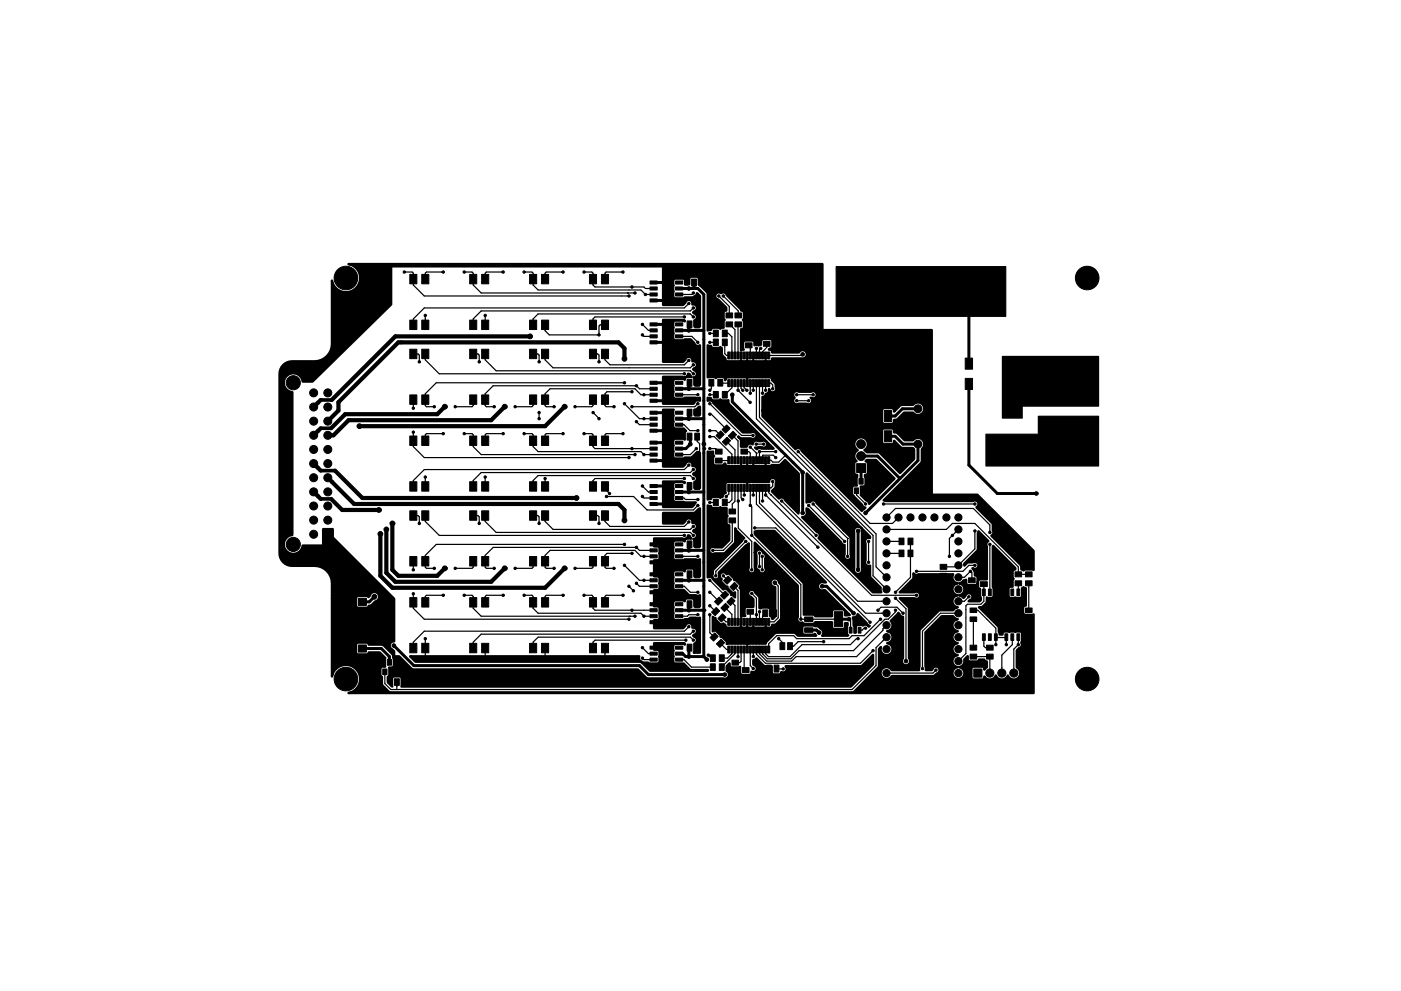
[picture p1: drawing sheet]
<svg xmlns="http://www.w3.org/2000/svg" width="297mm" height="210mm" viewBox="0 0 297 210" stroke-linecap="round" stroke-linejoin="round" font-family="sans-serif">
<g fill="#000" stroke="#000" stroke-width=".21">
<path d="M86.9 74.1h1.5v2h-1.5zM86.9 58.2h1.5v2h-1.5zM86.9 67.9h1.5v2h-1.5zM89.4 74.1h1.5v2h-1.5zM89.4 58.2h1.5v2h-1.5zM89.4 67.9h1.5v2h-1.5zM99.6 74.1h1.5v2h-1.5zM99.6 58.2h1.5v2h-1.5zM99.6 67.9h1.5v2h-1.5zM102.1 74.1h1.5v2h-1.5zM102.1 58.2h1.5v2h-1.5zM102.1 67.9h1.5v2h-1.5z"/>
<path d="M112.3 74.1h1.5v2h-1.5zM112.3 58.2h1.5v2h-1.5zM112.3 67.9h1.5v2h-1.5zM114.8 74.1h1.5v2h-1.5zM114.8 58.2h1.5v2h-1.5zM114.8 67.9h1.5v2h-1.5zM125 74.1h1.5v2h-1.5zM125 58.2h1.5v2h-1.5zM125 67.9h1.5v2h-1.5zM127.5 74.1h1.5v2h-1.5zM127.5 58.2h1.5v2h-1.5zM127.5 67.9h1.5v2h-1.5z"/>
<path d="M137.8 63.4h1.5v.7h-1.5zM137.8 62.2h1.5v.6h-1.5zM137.8 60.9h1.5v.6h-1.5zM137.8 59.6h1.5v.7h-1.5zM137.8 72.3h1.5v.7h-1.5zM137.8 71h1.5v.7h-1.5zM137.8 69.8h1.5v.6h-1.5zM137.8 68.5h1.5v.7h-1.5zM143.2 59.6h1.6v.7h-1.6zM143.2 60.9h1.6v.6h-1.6zM143.2 62.2h1.6v.6h-1.6zM143.2 63.4h1.6v.7h-1.6z"/>
<path d="M143.2 68.5h1.6v.7h-1.6zM143.2 69.8h1.6v.6h-1.6zM143.2 71h1.6v.7h-1.6zM143.2 72.3h1.6v.7h-1.6zM145.7 68.1h1v1.5h-1zM146.6 59.2h1.1v1.5h-1.1zM147.3 68.1h1v1.5h-1zM148.3 59.2h1v1.5h-1zM151.2 71.9h1.1v1.4h-1.1zM151.2 70h1.1v1.4h-1.1zM153.1 71.9h1.1v1.4h-1.1zM153.1 70h1.1v1.4h-1.1z"/>
<path d="M153.9 68.3h1.4v1.1h-1.4zM153.9 66.4h1.4v1.1h-1.4zM154.3 74.7h.5v1.5h-.5zM154.9 74.7h.5v1.5h-.5zM155.6 74.7h.4v1.5h-.4zM155.8 68.3h1.4v1.1h-1.4zM155.8 66.4h1.4v1.1h-1.4zM156.2 74.7h.5v1.5h-.5zM156.9 74.7h.4v1.5h-.4zM157.6 74.7h.4v1.5h-.4zM158.2 74.7h.4v1.5h-.4zM158.9 74.7h.4v1.5h-.4z"/>
<path d="M158 70.8h1.5v1.1h-1.5zM158 72.7h1.5v1.1h-1.5zM159.5 74.7h.4v1.5h-.4zM160.2 74.7h.4v1.5h-.4zM160.8 74.7h.5v1.5h-.5zM161.5 74.7h.4v1.5h-.4zM162.1 74.7h.5v1.5h-.5zM162.7 74.7h.5v1.5h-.5zM161.9 70.5h1.4v1.1h-1.4zM161.9 72.4h1.4v1.1h-1.4zM177.6 56.8h10v10h-10zM190.3 56.8h10v10h-10z"/>
<path d="M203 56.8h10v10h-10zM204.6 76h1.6v2.3h-1.6zM86.9 83.8h1.5v2h-1.5zM86.9 92.5h1.5v2h-1.5zM89.4 83.8h1.5v2h-1.5zM89.4 92.5h1.5v2h-1.5zM99.6 83.8h1.5v2h-1.5zM99.6 92.5h1.5v2h-1.5zM102.1 83.8h1.5v2h-1.5zM102.1 92.5h1.5v2h-1.5zM112.3 83.8h1.5v2h-1.5zM112.3 92.5h1.5v2h-1.5z"/>
<path d="M114.8 83.8h1.5v2h-1.5zM114.8 92.5h1.5v2h-1.5zM125 83.8h1.5v2h-1.5zM125 92.5h1.5v2h-1.5zM127.5 83.8h1.5v2h-1.5zM127.5 92.5h1.5v2h-1.5zM137.8 97.4h1.5v.6h-1.5zM137.8 96.1h1.5v.7h-1.5zM137.8 94.9h1.5v.6h-1.5zM137.8 93.6h1.5v.6h-1.5zM137.8 91h1.5v.7h-1.5zM137.8 89.8h1.5v.6h-1.5z"/>
<path d="M137.8 88.5h1.5v.7h-1.5zM137.8 87.2h1.5v.7h-1.5zM137.8 84.7h1.5v.6h-1.5zM137.8 83.4h1.5v.7h-1.5zM137.8 82.2h1.5v.6h-1.5zM137.8 80.9h1.5v.6h-1.5zM143.2 93.6h1.6v.6h-1.6zM143.2 94.9h1.6v.6h-1.6zM143.2 96.1h1.6v.7h-1.6zM143.2 97.4h1.6v.6h-1.6zM143.2 87.2h1.6v.7h-1.6zM143.2 88.5h1.6v.7h-1.6z"/>
<path d="M143.2 89.8h1.6v.6h-1.6zM143.2 91h1.6v.7h-1.6zM143.2 80.9h1.6v.6h-1.6zM143.2 82.2h1.6v.6h-1.6zM143.2 83.4h1.6v.7h-1.6zM143.2 84.7h1.6v.6h-1.6zM145.7 91.9h1v1.5h-1zM145.7 86.8h1v1.5h-1zM145.7 80.5h1v1.4h-1zM147.3 91.9h1v1.5h-1zM147.3 86.8h1v1.5h-1zM147.3 80.5h1v1.4h-1z"/>
<path d="M150.3 80.5h1v1.4h-1zM151.7 97.2h1.4v1h-1.4zM151.7 95.3h1.4v1h-1.4zM151.8 92.4l1-1 .7 .8-.9 1zM151.2 83.1h1.1v1.4h-1.1zM153.1 91.1l1-.9 .7 .7-1 1zM153.2 93.8l.9-1 .8 .7-1 1zM152.2 80.5h1v1.4h-1zM153.1 83.1h1.1v1.4h-1.1zM154.3 96.9h.5v1.5h-.5zM154.3 80.6h.5v1.4h-.5zM154.4 92.5l1-1 .8 .7-1 1z"/>
<path d="M154.9 96.9h.5v1.5h-.5zM154.9 80.6h.5v1.4h-.5zM155.6 96.9h.4v1.5h-.4zM155.6 80.6h.4v1.4h-.4zM156.2 96.9h.5v1.5h-.5zM156.2 80.6h.5v1.4h-.5zM156.9 96.9h.4v1.5h-.4zM156.9 80.6h.4v1.4h-.4zM157.6 96.9h.4v1.5h-.4zM157.6 80.6h.4v1.4h-.4zM158.2 96.9h.4v1.5h-.4zM158.2 80.6h.4v1.4h-.4z"/>
<path d="M157.1 93.4h1.4v1h-1.4zM157.1 95.3h1.4v1h-1.4zM158.9 96.9h.4v1.5h-.4zM158.9 80.6h.4v1.4h-.4zM159.5 96.9h.4v1.5h-.4zM159.5 80.6h.4v1.4h-.4zM160.2 96.9h.4v1.5h-.4zM160.2 80.6h.4v1.4h-.4zM160.8 96.9h.5v1.5h-.5zM160.8 80.6h.5v1.4h-.5zM161.5 96.9h.4v1.5h-.4zM161.5 80.6h.4v1.4h-.4z"/>
<path d="M162.1 96.9h.5v1.5h-.5zM162.1 80.6h.5v1.4h-.5zM162.7 96.9h.5v1.5h-.5zM162.7 80.6h.5v1.4h-.5zM187.5 87.1h1.6v2.3h-1.6zM187.5 91.4h1.6v2.3h-1.6zM204.6 80.3h1.6v2.3h-1.6zM86.9 118.1h1.5v2h-1.5zM86.9 108.4h1.5v2h-1.5zM86.9 102.2h1.5v2h-1.5zM89.4 118.1h1.5v2h-1.5zM89.4 108.4h1.5v2h-1.5z"/>
<path d="M89.4 102.2h1.5v2h-1.5zM99.6 118.1h1.5v2h-1.5zM99.6 108.4h1.5v2h-1.5zM99.6 102.2h1.5v2h-1.5zM102.1 118.1h1.5v2h-1.5zM102.1 108.4h1.5v2h-1.5zM102.1 102.2h1.5v2h-1.5zM112.3 118.1h1.5v2h-1.5zM112.3 108.4h1.5v2h-1.5zM112.3 102.2h1.5v2h-1.5zM114.8 118.1h1.5v2h-1.5zM114.8 108.4h1.5v2h-1.5z"/>
<path d="M114.8 102.2h1.5v2h-1.5zM125 118.1h1.5v2h-1.5zM125 108.4h1.5v2h-1.5zM125 102.2h1.5v2h-1.5zM127.5 118.1h1.5v2h-1.5zM127.5 108.4h1.5v2h-1.5zM127.5 102.2h1.5v2h-1.5zM137.8 119h1.5v.6h-1.5zM137.8 117.7h1.5v.7h-1.5zM137.8 116.4h1.5v.7h-1.5zM137.8 115.2h1.5v.6h-1.5zM137.8 106.6h1.5v.7h-1.5z"/>
<path d="M137.8 105.3h1.5v.7h-1.5zM137.8 104.1h1.5v.6h-1.5zM137.8 102.8h1.5v.6h-1.5zM143.2 115.2h1.6v.6h-1.6zM143.2 116.4h1.6v.7h-1.6zM143.2 117.7h1.6v.7h-1.6zM143.2 119h1.6v.6h-1.6zM143.2 102.8h1.6v.6h-1.6zM143.2 104.1h1.6v.6h-1.6zM143.2 105.3h1.6v.7h-1.6zM143.2 106.6h1.6v.7h-1.6zM145.7 114.8h1v1.4h-1z"/>
<path d="M145.7 102.4h1v1.5h-1zM147.3 114.8h1v1.4h-1zM147.3 102.4h1v1.5h-1zM151.2 105.9h1.1v1.4h-1.1zM153.1 105.9h1.1v1.4h-1.1zM154.3 102.8h.5v1.5h-.5zM154.6 109.9h1.4v1h-1.4zM154.6 108h1.4v1h-1.4zM154.9 102.8h.5v1.5h-.5zM155.6 102.8h.4v1.5h-.4zM156.2 102.8h.5v1.5h-.5zM156.9 102.8h.4v1.5h-.4z"/>
<path d="M157.6 102.8h.4v1.5h-.4zM158.2 102.8h.4v1.5h-.4zM158.9 102.8h.4v1.5h-.4zM159.5 102.8h.4v1.5h-.4zM160.2 102.8h.4v1.5h-.4zM160.8 102.8h.5v1.5h-.5zM161.5 102.8h.4v1.5h-.4zM162.1 102.8h.5v1.5h-.5zM162.7 102.8h.5v1.5h-.5zM181.2 103.5h.9v1.2h-.9zM182.1 101.5h.9v1.2h-.9zM183.1 103.5h.9v1.2h-.9z"/>
<path d="M181.6 98.4h1.9v1.8h-1.9zM190.6 116.7h1.1v1.4h-1.1zM190.6 114.2h1.1v1.4h-1.1zM192.5 116.7h1.1v1.4h-1.1zM192.5 114.2h1.1v1.4h-1.1zM199.3 119.7h1.4v1.1h-1.4zM76 136.8h1.7v1.5h-1.7zM76 126.9h1.7v1.5h-1.7zM86.9 126.8h1.5v2h-1.5zM86.9 136.5h1.5v2h-1.5zM89.4 126.8h1.5v2h-1.5zM89.4 136.5h1.5v2h-1.5z"/>
<path d="M99.6 126.8h1.5v2h-1.5zM99.6 136.5h1.5v2h-1.5zM102.1 126.8h1.5v2h-1.5zM102.1 136.5h1.5v2h-1.5zM112.3 126.8h1.5v2h-1.5zM112.3 136.5h1.5v2h-1.5zM114.8 126.8h1.5v2h-1.5zM114.8 136.5h1.5v2h-1.5zM125 126.8h1.5v2h-1.5zM125 136.5h1.5v2h-1.5zM127.5 126.8h1.5v2h-1.5zM127.5 136.5h1.5v2h-1.5z"/>
<path d="M137.8 131.7h1.5v.6h-1.5zM137.8 130.4h1.5v.7h-1.5zM137.8 129.1h1.5v.7h-1.5zM137.8 127.9h1.5v.6h-1.5zM137.8 138.4h1.5v.6h-1.5zM137.8 137.1h1.5v.6h-1.5zM137.8 125.3h1.5v.7h-1.5zM137.8 124.1h1.5v.6h-1.5zM137.8 122.8h1.5v.6h-1.5zM137.8 121.5h1.5v.7h-1.5zM143.2 127.9h1.6v.6h-1.6zM143.2 129.1h1.6v.7h-1.6z"/>
<path d="M143.2 130.4h1.6v.7h-1.6zM143.2 131.7h1.6v.6h-1.6zM143.2 137.1h1.6v.6h-1.6zM143.2 138.4h1.6v.6h-1.6zM143.2 121.5h1.6v.7h-1.6zM143.2 122.8h1.6v.6h-1.6zM143.2 124.1h1.6v.6h-1.6zM143.2 125.3h1.6v.7h-1.6zM145.7 136.7h1v1.4h-1zM145.7 127.5h1v1.4h-1zM145.7 121.1h1v1.5h-1zM147.3 136.7h1v1.4h-1z"/>
<path d="M147.3 127.5h1v1.4h-1zM147.3 121.1h1v1.5h-1zM150.9 129.9l1-1 .7 .7-1 1zM151.5 127.7l1-1 .7 .7-1 1zM150.6 138.9h1.1v1.4h-1.1zM152.2 131.2l1-1 .7 .8-1 1zM150.5 135.3l1-1 .8 .7-1 1zM152.8 126.4l1-1 .7 .7-1 1zM152.8 129l1-1 .8 .7-1 1zM153.4 123.2l1-1 .7 .8-1 1zM152.5 138.9h1.1v1.4h-1.1zM151.9 136.6l1-1 .7 .8-1 1z"/>
<path d="M154.1 127.7l1-1 .7 .8-.9 1zM154.3 137.1h.5v1.4h-.5zM154.3 131.2h.5v1.5h-.5zM155.7 123.6l.8 .7-1 1-.8-.7zM154.9 137.1h.5v1.4h-.5zM154.9 131.2h.5v1.5h-.5zM155.6 137.1h.4v1.4h-.4zM155.6 131.2h.4v1.5h-.4zM156.2 137.1h.5v1.4h-.5zM156.2 131.2h.5v1.5h-.5zM156.9 137.1h.4v1.4h-.4zM156.9 131.2h.4v1.5h-.4z"/>
<path d="M157.6 137.1h.4v1.4h-.4zM157.6 131.2h.4v1.5h-.4zM158.2 137.1h.4v1.4h-.4zM158.2 131.2h.4v1.5h-.4zM158.9 137.1h.4v1.4h-.4zM158.9 131.2h.4v1.5h-.4zM159.5 137.1h.4v1.4h-.4zM159.5 131.2h.4v1.5h-.4zM158.4 127.4h1.4v1h-1.4zM158.4 129.3h1.4v1h-1.4zM160.2 137.1h.4v1.4h-.4zM160.2 131.2h.4v1.5h-.4z"/>
<path d="M160.8 137.1h.5v1.4h-.5zM160.8 131.2h.5v1.5h-.5zM161.5 137.1h.4v1.4h-.4zM161.5 131.2h.4v1.5h-.4zM161.7 129.4h1.1v1.4h-1.1zM162.1 137.1h.5v1.4h-.5zM162.1 131.2h.5v1.5h-.5zM162.7 137.1h.5v1.4h-.5zM162.7 131.2h.5v1.5h-.5zM163.6 129.4h1.1v1.4h-1.1zM165.4 136.4h1v1.4h-1zM167 136.4h1v1.4h-1z"/>
<path d="M170.6 133.2h1.7v1h-1.7zM170.6 130.9h1.7v1h-1.7zM170.6 128.6h1.7v1h-1.7zM176.9 129.8h1.7v3.2h-1.7zM180 133.1h.6v1.2h-.6zM181 131h.6v1.2h-.6zM181.9 133.1h.6v1.2h-.6zM199.3 121.6h1.4v1.1h-1.4zM205.4 124.5h1.4v1h-1.4zM205.4 122.6h1.4v1h-1.4zM205.7 138.8h1.4v1h-1.4zM205.7 136.9h1.4v1h-1.4z"/>
<path d="M205.7 130.9h1.4v.9h-1.4zM205.7 129h1.4v.9h-1.4zM208.3 125h.6v1.4h-.6zM208.3 134.5h.6v1.4h-.6zM209.2 138.8h1.4v1h-1.4zM209.2 136.9h1.4v1h-1.4zM207.9 121.8h1.4v1h-1.4zM207.9 123.4h1.4v1h-1.4zM209.6 125h.6v1.4h-.6zM209.6 134.5h.6v1.4h-.6zM210.8 125h.6v1.4h-.6zM210.8 134.5h.6v1.4h-.6z"/>
<path d="M213.1 134.5h.6v1.4h-.6zM213.1 125h.6v1.4h-.6zM214.3 134.5h.6v1.4h-.6zM214.3 125h.6v1.4h-.6zM215.2 123.2h1.4v1.1h-1.4zM215.2 121.3h1.4v1.1h-1.4zM215.6 134.5h.6v1.4h-.6zM215.6 125h.6v1.4h-.6zM217.4 121.3h1.4v1.1h-1.4zM217.4 123.2h1.4v1.1h-1.4zM217.4 129h1.4v.9h-1.4zM217.4 130.9h1.4v.9h-1.4z"/>
<path d="M81.1 141.9h.9v1.2h-.9zM82.1 139.9h.9v1.2h-.9zM83.1 141.9h.9v1.2h-.9zM83.6 144h1.1v1.4h-1.1zM85.5 144h1.1v1.4h-1.1zM137.8 140.9h1.5v.6h-1.5zM137.8 139.6h1.5v.7h-1.5zM143.2 139.6h1.6v.7h-1.6zM143.2 140.9h1.6v.6h-1.6zM150.6 140.8h1.1v1.4h-1.1zM152.5 140.8h1.1v1.4h-1.1zM155.2 142h1.4v1h-1.4z"/>
<path d="M155.2 140.1h1.4v1h-1.4zM157.4 143.5h1.4v1.1h-1.4zM157.4 141.6h1.4v1.1h-1.4zM162.5 141.1h1v1.5h-1zM164.1 141.1h1.1v1.5h-1.1zM206.5 141.9h1.7v1.8h-1.7z"/>
<circle cx="73.3" cy="59" r="2.5"/>
<circle cx="85.7" cy="57.7" r=".25"/>
<circle cx="94" cy="57.7" r=".25"/>
<circle cx="98.4" cy="57.7" r=".25"/>
<circle cx="106.7" cy="57.7" r=".25"/>
<circle cx="111.1" cy="57.7" r=".25"/>
<circle cx="119.4" cy="57.7" r=".25"/>
<circle cx="123.8" cy="57.7" r=".25"/>
<circle cx="132.1" cy="57.7" r=".25"/>
<circle cx="141.3" cy="59.9" r=".25"/>
<circle cx="178.1" cy="57.4" r=".25"/>
<circle cx="178.1" cy="59.6" r=".25"/>
<circle cx="180.3" cy="57.4" r=".25"/>
<circle cx="180.3" cy="59.6" r=".25"/>
<circle cx="182.6" cy="59.6" r=".25"/>
<circle cx="182.6" cy="57.4" r=".25"/>
<circle cx="184.8" cy="57.4" r=".25"/>
<circle cx="184.8" cy="59.6" r=".25"/>
<circle cx="187" cy="57.4" r=".25"/>
<circle cx="187" cy="59.6" r=".25"/>
<circle cx="190.8" cy="59.6" r=".25"/>
<circle cx="190.8" cy="57.4" r=".25"/>
<circle cx="193" cy="59.6" r=".25"/>
<circle cx="193" cy="57.4" r=".25"/>
<circle cx="195.3" cy="59.6" r=".25"/>
<circle cx="195.3" cy="57.4" r=".25"/>
<circle cx="197.5" cy="59.6" r=".25"/>
<circle cx="197.5" cy="57.4" r=".25"/>
<circle cx="199.7" cy="57.4" r=".25"/>
<circle cx="199.7" cy="59.6" r=".25"/>
<circle cx="203.5" cy="57.4" r=".25"/>
<circle cx="203.5" cy="59.6" r=".25"/>
<circle cx="205.7" cy="59.6" r=".25"/>
<circle cx="205.7" cy="57.4" r=".25"/>
<circle cx="208" cy="57.4" r=".25"/>
<circle cx="208" cy="59.6" r=".25"/>
<circle cx="210.2" cy="57.4" r=".25"/>
<circle cx="210.2" cy="59.6" r=".25"/>
<circle cx="212.4" cy="59.6" r=".25"/>
<circle cx="212.4" cy="57.4" r=".25"/>
<circle cx="230.5" cy="59" r="2.5"/>
<circle cx="88.9" cy="76.8" r=".25"/>
<circle cx="90.2" cy="66.9" r=".25"/>
<circle cx="101.6" cy="76.8" r=".25"/>
<circle cx="102.9" cy="66.9" r=".25"/>
<circle cx="112.4" cy="71.4" r=".51"/>
<circle cx="114.3" cy="76.8" r=".25"/>
<circle cx="127" cy="76.8" r=".25"/>
<circle cx="127" cy="71.1" r=".25"/>
<circle cx="132.4" cy="76.1" r=".51"/>
<circle cx="133.3" cy="62.8" r=".25"/>
<circle cx="134" cy="60.9" r=".25"/>
<circle cx="134.6" cy="62.2" r=".25"/>
<circle cx="136.2" cy="68.8" r=".25"/>
<circle cx="136.2" cy="71.1" r=".25"/>
<circle cx="136.8" cy="62.5" r=".25"/>
<circle cx="141.3" cy="68.8" r=".25"/>
<circle cx="141.3" cy="72.6" r=".25"/>
<circle cx="141.3" cy="63.7" r=".25"/>
<circle cx="145.1" cy="67.2" r=".25"/>
<circle cx="145.1" cy="79.3" r=".25"/>
<circle cx="146" cy="64.4" r=".25"/>
<circle cx="146" cy="76.4" r=".25"/>
<circle cx="146.1" cy="70.1" r=".38"/>
<circle cx="146.1" cy="61.2" r=".38"/>
<circle cx="147" cy="77.4" r=".25"/>
<circle cx="147" cy="65.3" r=".25"/>
<circle cx="147" cy="62.2" r=".25"/>
<circle cx="147" cy="67.2" r=".25"/>
<circle cx="147" cy="79.3" r=".25"/>
<circle cx="148" cy="72.6" r=".25"/>
<circle cx="148" cy="73.9" r=".38"/>
<circle cx="150.5" cy="70.7" r=".25"/>
<circle cx="150.5" cy="72.6" r=".25"/>
<circle cx="150.5" cy="73.9" r=".38"/>
<circle cx="152.4" cy="62.8" r=".25"/>
<circle cx="153.4" cy="62.8" r=".25"/>
<circle cx="156.2" cy="78.4" r=".25"/>
<circle cx="160.4" cy="73.9" r=".25"/>
<circle cx="161.3" cy="73.9" r=".25"/>
<circle cx="170.2" cy="75.2" r=".38"/>
<circle cx="178.1" cy="66.3" r=".25"/>
<circle cx="178.1" cy="64.1" r=".25"/>
<circle cx="178.1" cy="61.8" r=".25"/>
<circle cx="180.3" cy="66.3" r=".25"/>
<circle cx="180.3" cy="64.1" r=".25"/>
<circle cx="180.3" cy="61.8" r=".25"/>
<circle cx="182.6" cy="64.1" r=".25"/>
<circle cx="182.6" cy="61.8" r=".25"/>
<circle cx="182.6" cy="66.3" r=".25"/>
<circle cx="184.8" cy="66.3" r=".25"/>
<circle cx="184.8" cy="64.1" r=".25"/>
<circle cx="184.8" cy="61.8" r=".25"/>
<circle cx="187" cy="66.3" r=".25"/>
<circle cx="187" cy="64.1" r=".25"/>
<circle cx="187" cy="61.8" r=".25"/>
<circle cx="190.8" cy="66.3" r=".25"/>
<circle cx="190.8" cy="64.1" r=".25"/>
<circle cx="190.8" cy="61.8" r=".25"/>
<circle cx="193" cy="64.1" r=".25"/>
<circle cx="193" cy="61.8" r=".25"/>
<circle cx="193" cy="66.3" r=".25"/>
<circle cx="195.3" cy="66.3" r=".25"/>
<circle cx="195.3" cy="64.1" r=".25"/>
<circle cx="195.3" cy="61.8" r=".25"/>
<circle cx="197.5" cy="66.3" r=".25"/>
<circle cx="197.5" cy="64.1" r=".25"/>
<circle cx="197.5" cy="61.8" r=".25"/>
<circle cx="199.7" cy="66.3" r=".25"/>
<circle cx="199.7" cy="61.8" r=".25"/>
<circle cx="199.7" cy="64.1" r=".25"/>
<circle cx="203.5" cy="66.3" r=".25"/>
<circle cx="203.5" cy="64.1" r=".25"/>
<circle cx="203.5" cy="61.8" r=".25"/>
<circle cx="205.7" cy="64.1" r=".25"/>
<circle cx="205.7" cy="66.3" r=".25"/>
<circle cx="205.7" cy="61.8" r=".25"/>
<circle cx="208" cy="66.3" r=".25"/>
<circle cx="208" cy="64.1" r=".25"/>
<circle cx="208" cy="61.8" r=".25"/>
<circle cx="210.2" cy="66.3" r=".25"/>
<circle cx="210.2" cy="64.1" r=".25"/>
<circle cx="210.2" cy="61.8" r=".25"/>
<circle cx="212.4" cy="64.1" r=".25"/>
<circle cx="212.4" cy="66.3" r=".25"/>
<circle cx="212.4" cy="61.8" r=".25"/>
<circle cx="223.2" cy="76.4" r=".25"/>
<circle cx="223.2" cy="78.7" r=".25"/>
<circle cx="225.4" cy="78.7" r=".25"/>
<circle cx="225.4" cy="76.4" r=".25"/>
<circle cx="227.6" cy="76.4" r=".25"/>
<circle cx="227.6" cy="78.7" r=".25"/>
<circle cx="229.9" cy="78.7" r=".25"/>
<circle cx="229.9" cy="76.4" r=".25"/>
<circle cx="232.1" cy="76.4" r=".25"/>
<circle cx="232.1" cy="78.7" r=".25"/>
<circle cx="62.2" cy="81.2" r="1.5"/>
<circle cx="66.5" cy="95.4" r=".85"/>
<circle cx="66.5" cy="98.4" r=".85"/>
<circle cx="66.5" cy="92.4" r=".85"/>
<circle cx="66.5" cy="89.4" r=".85"/>
<circle cx="66.5" cy="83.4" r=".85"/>
<circle cx="66.5" cy="86.4" r=".85"/>
<circle cx="69.5" cy="95.4" r=".85"/>
<circle cx="69.5" cy="98.4" r=".85"/>
<circle cx="69.5" cy="92.4" r=".85"/>
<circle cx="69.5" cy="89.4" r=".85"/>
<circle cx="69.5" cy="83.4" r=".85"/>
<circle cx="69.5" cy="86.4" r=".85"/>
<circle cx="76.2" cy="90.4" r=".51"/>
<circle cx="87.6" cy="91.7" r=".25"/>
<circle cx="87.6" cy="86.6" r=".25"/>
<circle cx="92.1" cy="86.3" r=".25"/>
<circle cx="94" cy="92" r=".25"/>
<circle cx="94.3" cy="86.3" r=".51"/>
<circle cx="96.5" cy="86.3" r=".25"/>
<circle cx="98.4" cy="92" r=".25"/>
<circle cx="104.8" cy="86.3" r=".25"/>
<circle cx="106.7" cy="92" r=".25"/>
<circle cx="107" cy="86.3" r=".51"/>
<circle cx="109.2" cy="86.3" r=".25"/>
<circle cx="111.1" cy="92" r=".25"/>
<circle cx="114.3" cy="87.5" r=".25"/>
<circle cx="114.3" cy="88.8" r=".25"/>
<circle cx="117.5" cy="86.3" r=".25"/>
<circle cx="119.4" cy="92" r=".25"/>
<circle cx="119.7" cy="86.3" r=".51"/>
<circle cx="121.9" cy="86.3" r=".25"/>
<circle cx="123.8" cy="92" r=".25"/>
<circle cx="125.8" cy="87.5" r=".25"/>
<circle cx="127" cy="88.8" r=".25"/>
<circle cx="130.2" cy="86.3" r=".25"/>
<circle cx="132.1" cy="92" r=".25"/>
<circle cx="132.4" cy="81.2" r=".25"/>
<circle cx="132.4" cy="85.7" r=".25"/>
<circle cx="133.3" cy="97.1" r=".25"/>
<circle cx="134" cy="95.2" r=".25"/>
<circle cx="134" cy="86.3" r=".25"/>
<circle cx="134" cy="83.1" r=".25"/>
<circle cx="134.6" cy="96.5" r=".25"/>
<circle cx="134.9" cy="81.8" r=".25"/>
<circle cx="134.9" cy="89.5" r=".25"/>
<circle cx="136.5" cy="83.8" r=".25"/>
<circle cx="136.5" cy="88.8" r=".25"/>
<circle cx="136.5" cy="96.5" r=".25"/>
<circle cx="141.3" cy="85" r=".25"/>
<circle cx="141.3" cy="93.9" r=".25"/>
<circle cx="141.3" cy="87.6" r=".25"/>
<circle cx="141.3" cy="91.4" r=".25"/>
<circle cx="141.3" cy="97.7" r=".25"/>
<circle cx="141.3" cy="81.2" r=".25"/>
<circle cx="146" cy="98.7" r=".25"/>
<circle cx="146.1" cy="88.8" r=".38"/>
<circle cx="146.1" cy="82.5" r=".38"/>
<circle cx="146.4" cy="94.2" r=".38"/>
<circle cx="147" cy="99.6" r=".25"/>
<circle cx="147.6" cy="95.2" r=".25"/>
<circle cx="148" cy="83.8" r=".25"/>
<circle cx="148" cy="85.7" r=".25"/>
<circle cx="148" cy="91.4" r=".25"/>
<circle cx="148" cy="96.1" r=".38"/>
<circle cx="148" cy="84.7" r=".38"/>
<circle cx="148.3" cy="86.6" r=".25"/>
<circle cx="149.2" cy="94.2" r=".38"/>
<circle cx="150.5" cy="85.7" r=".25"/>
<circle cx="150.5" cy="82.8" r=".25"/>
<circle cx="150.5" cy="91.4" r=".25"/>
<circle cx="150.5" cy="83.8" r=".25"/>
<circle cx="150.5" cy="87.9" r=".25"/>
<circle cx="150.5" cy="92.6" r=".25"/>
<circle cx="150.5" cy="95.2" r=".25"/>
<circle cx="150.5" cy="96.1" r=".38"/>
<circle cx="150.5" cy="84.7" r=".38"/>
<circle cx="155.3" cy="83.8" r=".38"/>
<circle cx="156.5" cy="82.8" r=".25"/>
<circle cx="157.5" cy="82.8" r=".25"/>
<circle cx="158.3" cy="82.8" r=".25"/>
<circle cx="159" cy="85.4" r=".25"/>
<circle cx="159.1" cy="94.9" r=".25"/>
<circle cx="159.1" cy="83.4" r=".25"/>
<circle cx="159.6" cy="92.4" r=".25"/>
<circle cx="159.7" cy="82.8" r=".25"/>
<circle cx="160.3" cy="94.2" r=".25"/>
<circle cx="161" cy="95.8" r=".25"/>
<circle cx="161.7" cy="83.4" r=".25"/>
<circle cx="161.9" cy="94.2" r=".25"/>
<circle cx="162.3" cy="82.8" r=".25"/>
<circle cx="163.8" cy="82.5" r=".25"/>
<circle cx="164.5" cy="95.8" r=".25"/>
<circle cx="164.5" cy="97.1" r=".25"/>
<circle cx="168.6" cy="93.3" r=".25"/>
<circle cx="168.9" cy="94.5" r=".25"/>
<circle cx="168.9" cy="83.8" r=".25"/>
<circle cx="168.9" cy="85" r=".25"/>
<circle cx="169.2" cy="95.8" r=".25"/>
<circle cx="171.4" cy="85" r=".25"/>
<circle cx="172.4" cy="83.8" r=".25"/>
<circle cx="173.4" cy="94.5" r=".25"/>
<circle cx="173.4" cy="93.3" r=".25"/>
<circle cx="182.6" cy="94.2" r=".94"/>
<circle cx="182.6" cy="96.8" r=".94"/>
<circle cx="194.6" cy="94.2" r=".82"/>
<circle cx="194.6" cy="86.7" r=".82"/>
<circle cx="211.1" cy="94.2" r="1.05"/>
<circle cx="214.6" cy="86.7" r="1.05"/>
<circle cx="223.2" cy="93.6" r=".25"/>
<circle cx="223.2" cy="91.4" r=".25"/>
<circle cx="223.2" cy="95.8" r=".25"/>
<circle cx="223.2" cy="89.1" r=".25"/>
<circle cx="223.2" cy="98" r=".25"/>
<circle cx="223.2" cy="83.1" r=".25"/>
<circle cx="223.2" cy="85.3" r=".25"/>
<circle cx="223.2" cy="80.9" r=".25"/>
<circle cx="225.4" cy="83.1" r=".25"/>
<circle cx="225.4" cy="85.3" r=".25"/>
<circle cx="225.4" cy="95.8" r=".25"/>
<circle cx="225.4" cy="93.6" r=".25"/>
<circle cx="225.4" cy="89.1" r=".25"/>
<circle cx="225.4" cy="98" r=".25"/>
<circle cx="225.4" cy="80.9" r=".25"/>
<circle cx="225.4" cy="91.4" r=".25"/>
<circle cx="227.6" cy="98" r=".25"/>
<circle cx="227.6" cy="89.1" r=".25"/>
<circle cx="227.6" cy="91.4" r=".25"/>
<circle cx="227.6" cy="80.9" r=".25"/>
<circle cx="227.6" cy="85.3" r=".25"/>
<circle cx="227.6" cy="93.6" r=".25"/>
<circle cx="227.6" cy="95.8" r=".25"/>
<circle cx="227.6" cy="83.1" r=".25"/>
<circle cx="229.9" cy="80.9" r=".25"/>
<circle cx="229.9" cy="89.1" r=".25"/>
<circle cx="229.9" cy="91.4" r=".25"/>
<circle cx="229.9" cy="93.6" r=".25"/>
<circle cx="229.9" cy="98" r=".25"/>
<circle cx="229.9" cy="95.8" r=".25"/>
<circle cx="229.9" cy="83.1" r=".25"/>
<circle cx="229.9" cy="85.3" r=".25"/>
<circle cx="232.1" cy="91.4" r=".25"/>
<circle cx="232.1" cy="80.9" r=".25"/>
<circle cx="232.1" cy="89.1" r=".25"/>
<circle cx="232.1" cy="95.8" r=".25"/>
<circle cx="232.1" cy="85.3" r=".25"/>
<circle cx="232.1" cy="98" r=".25"/>
<circle cx="232.1" cy="93.6" r=".25"/>
<circle cx="232.1" cy="83.1" r=".25"/>
<circle cx="62.2" cy="115.5" r="1.5"/>
<circle cx="66.5" cy="101.4" r=".85"/>
<circle cx="66.5" cy="104.4" r=".85"/>
<circle cx="66.5" cy="110.4" r=".85"/>
<circle cx="66.5" cy="107.4" r=".85"/>
<circle cx="66.5" cy="113.4" r=".85"/>
<circle cx="69.5" cy="101.4" r=".85"/>
<circle cx="69.5" cy="104.4" r=".85"/>
<circle cx="69.5" cy="110.4" r=".85"/>
<circle cx="69.5" cy="113.4" r=".85"/>
<circle cx="69.5" cy="107.4" r=".85"/>
<circle cx="80.3" cy="108.2" r=".51"/>
<circle cx="80.6" cy="113.3" r=".51"/>
<circle cx="81.9" cy="112.3" r=".51"/>
<circle cx="83.2" cy="111.1" r=".51"/>
<circle cx="88.9" cy="111.1" r=".25"/>
<circle cx="90.2" cy="101.2" r=".25"/>
<circle cx="101.6" cy="111.1" r=".25"/>
<circle cx="102.9" cy="101.2" r=".25"/>
<circle cx="114.3" cy="111.1" r=".25"/>
<circle cx="115.6" cy="101.5" r=".25"/>
<circle cx="122.2" cy="105.7" r=".51"/>
<circle cx="127" cy="111.1" r=".25"/>
<circle cx="128.6" cy="105.3" r=".25"/>
<circle cx="129.2" cy="104.7" r=".25"/>
<circle cx="132.4" cy="115.5" r=".25"/>
<circle cx="132.4" cy="119.9" r=".25"/>
<circle cx="132.4" cy="110.4" r=".51"/>
<circle cx="134" cy="117.4" r=".25"/>
<circle cx="134.9" cy="116.1" r=".25"/>
<circle cx="136.2" cy="105.3" r=".25"/>
<circle cx="136.2" cy="103.1" r=".25"/>
<circle cx="136.5" cy="118" r=".25"/>
<circle cx="141.3" cy="115.5" r=".25"/>
<circle cx="141.3" cy="119.3" r=".25"/>
<circle cx="141.3" cy="103.1" r=".25"/>
<circle cx="141.3" cy="106.9" r=".25"/>
<circle cx="145.1" cy="101.5" r=".25"/>
<circle cx="145.1" cy="113.6" r=".25"/>
<circle cx="146" cy="110.7" r=".25"/>
<circle cx="146.1" cy="116.8" r=".38"/>
<circle cx="146.1" cy="109.2" r=".38"/>
<circle cx="146.1" cy="104.4" r=".38"/>
<circle cx="147" cy="113.6" r=".25"/>
<circle cx="147" cy="101.5" r=".25"/>
<circle cx="147" cy="111.7" r=".25"/>
<circle cx="148" cy="107.2" r=".25"/>
<circle cx="148" cy="106" r=".25"/>
<circle cx="148" cy="118" r=".25"/>
<circle cx="148" cy="119.6" r=".38"/>
<circle cx="150.5" cy="106.6" r=".25"/>
<circle cx="150.8" cy="108.2" r=".38"/>
<circle cx="151.1" cy="116.8" r=".25"/>
<circle cx="152.7" cy="103.4" r=".38"/>
<circle cx="154" cy="105.3" r=".25"/>
<circle cx="156.5" cy="106.3" r=".25"/>
<circle cx="157.5" cy="106" r=".25"/>
<circle cx="157.8" cy="105" r=".25"/>
<circle cx="158.1" cy="114.9" r=".25"/>
<circle cx="159.1" cy="107.2" r=".25"/>
<circle cx="159.4" cy="100.6" r=".25"/>
<circle cx="159.4" cy="113.6" r=".25"/>
<circle cx="159.7" cy="105" r=".25"/>
<circle cx="160" cy="112" r=".25"/>
<circle cx="161" cy="117.4" r=".25"/>
<circle cx="161.6" cy="118" r=".25"/>
<circle cx="161.7" cy="106.3" r=".25"/>
<circle cx="162.3" cy="105" r=".25"/>
<circle cx="163.8" cy="102.2" r=".25"/>
<circle cx="165.7" cy="106.3" r=".25"/>
<circle cx="166.1" cy="104.4" r=".25"/>
<circle cx="168.3" cy="106.6" r=".25"/>
<circle cx="168.6" cy="102.2" r=".25"/>
<circle cx="170.2" cy="108.8" r=".38"/>
<circle cx="170.2" cy="100.3" r=".38"/>
<circle cx="171.4" cy="107.2" r=".25"/>
<circle cx="172.4" cy="106.9" r=".25"/>
<circle cx="173" cy="110.1" r=".25"/>
<circle cx="173" cy="113.6" r=".25"/>
<circle cx="173.4" cy="116.1" r=".25"/>
<circle cx="176.5" cy="109.2" r=".38"/>
<circle cx="176.5" cy="106.6" r=".38"/>
<circle cx="179.1" cy="114.9" r=".25"/>
<circle cx="179.4" cy="103.1" r=".38"/>
<circle cx="179.7" cy="118" r=".25"/>
<circle cx="181.9" cy="112.6" r=".38"/>
<circle cx="183.5" cy="106.9" r=".25"/>
<circle cx="183.5" cy="108.8" r=".38"/>
<circle cx="184.1" cy="114.9" r=".25"/>
<circle cx="184.1" cy="119.3" r=".25"/>
<circle cx="187.3" cy="106.9" r=".25"/>
<circle cx="187.3" cy="101.5" r=".38"/>
<circle cx="188" cy="114.9" r=".76"/>
<circle cx="188" cy="112.3" r=".76"/>
<circle cx="188" cy="109.8" r=".76"/>
<circle cx="188" cy="117.4" r=".76"/>
<circle cx="188" cy="119.9" r=".76"/>
<circle cx="190.5" cy="109.8" r=".76"/>
<circle cx="193" cy="109.8" r=".76"/>
<circle cx="195.6" cy="109.8" r=".76"/>
<circle cx="198.1" cy="109.8" r=".76"/>
<circle cx="200.7" cy="109.8" r=".76"/>
<circle cx="201.3" cy="118" r=".25"/>
<circle cx="201.9" cy="113.6" r=".25"/>
<circle cx="203.2" cy="109.8" r=".76"/>
<circle cx="203.2" cy="117.4" r=".76"/>
<circle cx="203.2" cy="119.9" r=".76"/>
<circle cx="203.2" cy="112.3" r=".76"/>
<circle cx="203.2" cy="114.9" r=".76"/>
<circle cx="206.7" cy="106.9" r=".25"/>
<circle cx="206.7" cy="119.9" r=".25"/>
<circle cx="206.7" cy="112.6" r=".25"/>
<circle cx="208" cy="114.2" r=".25"/>
<circle cx="208" cy="117.4" r=".25"/>
<circle cx="209.9" cy="113" r=".25"/>
<circle cx="209.9" cy="115.5" r=".25"/>
<circle cx="212.7" cy="111.1" r=".25"/>
<circle cx="215.9" cy="114.2" r=".25"/>
<circle cx="219.7" cy="104.7" r=".38"/>
<circle cx="79.4" cy="126.6" r=".51"/>
<circle cx="83.5" cy="137" r=".38"/>
<circle cx="87.6" cy="120.9" r=".25"/>
<circle cx="87.6" cy="126" r=".25"/>
<circle cx="90.2" cy="135.5" r=".25"/>
<circle cx="92.1" cy="120.6" r=".25"/>
<circle cx="94" cy="126.3" r=".25"/>
<circle cx="94.3" cy="120.6" r=".51"/>
<circle cx="96.5" cy="120.6" r=".25"/>
<circle cx="98.4" cy="126.3" r=".25"/>
<circle cx="104.8" cy="120.6" r=".25"/>
<circle cx="106.7" cy="126.3" r=".25"/>
<circle cx="107" cy="120.6" r=".51"/>
<circle cx="109.2" cy="120.6" r=".25"/>
<circle cx="111.1" cy="126.3" r=".25"/>
<circle cx="117.5" cy="120.6" r=".25"/>
<circle cx="119.4" cy="126.3" r=".25"/>
<circle cx="119.7" cy="120.6" r=".51"/>
<circle cx="121.9" cy="120.6" r=".25"/>
<circle cx="123.8" cy="126.3" r=".25"/>
<circle cx="130.2" cy="120.6" r=".25"/>
<circle cx="132.1" cy="126.3" r=".25"/>
<circle cx="133.3" cy="124.4" r=".25"/>
<circle cx="133.3" cy="131.4" r=".25"/>
<circle cx="134" cy="129.5" r=".25"/>
<circle cx="134.3" cy="125.3" r=".25"/>
<circle cx="134.6" cy="130.7" r=".25"/>
<circle cx="134.9" cy="123.8" r=".25"/>
<circle cx="136.2" cy="137.4" r=".25"/>
<circle cx="136.2" cy="139.6" r=".25"/>
<circle cx="136.5" cy="123.1" r=".25"/>
<circle cx="136.5" cy="130.7" r=".25"/>
<circle cx="141.3" cy="132" r=".25"/>
<circle cx="141.3" cy="137.4" r=".25"/>
<circle cx="141.3" cy="125.7" r=".25"/>
<circle cx="141.3" cy="121.9" r=".25"/>
<circle cx="141.3" cy="128.2" r=".25"/>
<circle cx="145.4" cy="135.8" r=".25"/>
<circle cx="146" cy="133" r=".25"/>
<circle cx="146.1" cy="129.5" r=".38"/>
<circle cx="146.1" cy="123.1" r=".38"/>
<circle cx="146.1" cy="139.3" r=".38"/>
<circle cx="147" cy="135.8" r=".25"/>
<circle cx="147" cy="133.9" r=".25"/>
<circle cx="148" cy="125.7" r=".25"/>
<circle cx="148" cy="130.4" r=".25"/>
<circle cx="149.9" cy="139.9" r=".38"/>
<circle cx="150.2" cy="139" r=".25"/>
<circle cx="150.5" cy="130.4" r=".25"/>
<circle cx="150.5" cy="128.5" r=".25"/>
<circle cx="150.5" cy="123.1" r=".25"/>
<circle cx="150.5" cy="125.7" r=".25"/>
<circle cx="150.5" cy="120.9" r=".38"/>
<circle cx="151.8" cy="122.2" r=".25"/>
<circle cx="153" cy="124.1" r=".25"/>
<circle cx="153.4" cy="122.2" r=".25"/>
<circle cx="156.5" cy="139.3" r=".25"/>
<circle cx="157.5" cy="129.8" r=".25"/>
<circle cx="159.4" cy="120.9" r=".25"/>
<circle cx="159.4" cy="125.9" r=".25"/>
<circle cx="159.7" cy="139.3" r=".25"/>
<circle cx="160.4" cy="130.4" r=".25"/>
<circle cx="161" cy="129.8" r=".25"/>
<circle cx="161" cy="120.2" r=".25"/>
<circle cx="161.6" cy="120.9" r=".25"/>
<circle cx="162.9" cy="127.2" r=".25"/>
<circle cx="162.9" cy="125.3" r=".25"/>
<circle cx="163.8" cy="126.3" r=".25"/>
<circle cx="163.8" cy="128.2" r=".25"/>
<circle cx="164.3" cy="123.6" r=".38"/>
<circle cx="164.8" cy="120.6" r=".25"/>
<circle cx="164.8" cy="122.2" r=".25"/>
<circle cx="165.1" cy="135.5" r=".25"/>
<circle cx="168" cy="132.6" r=".25"/>
<circle cx="169.8" cy="131.4" r=".25"/>
<circle cx="170.8" cy="121.5" r=".25"/>
<circle cx="172.1" cy="122.8" r=".25"/>
<circle cx="172.1" cy="128.2" r=".25"/>
<circle cx="173.7" cy="122.8" r=".25"/>
<circle cx="173.7" cy="126" r=".25"/>
<circle cx="173.7" cy="134.2" r=".38"/>
<circle cx="174.3" cy="124.4" r=".38"/>
<circle cx="174.6" cy="136.1" r=".25"/>
<circle cx="175.3" cy="134.2" r=".25"/>
<circle cx="176.8" cy="134.2" r=".25"/>
<circle cx="178.4" cy="134.2" r=".25"/>
<circle cx="180" cy="131.4" r=".38"/>
<circle cx="181" cy="130.1" r=".38"/>
<circle cx="181.9" cy="135.5" r=".25"/>
<circle cx="181.9" cy="120.9" r=".38"/>
<circle cx="182.2" cy="131.1" r=".25"/>
<circle cx="183.5" cy="133.3" r=".25"/>
<circle cx="184.5" cy="132" r=".25"/>
<circle cx="185.1" cy="138" r=".25"/>
<circle cx="186.1" cy="129.5" r=".25"/>
<circle cx="186.7" cy="131.4" r=".25"/>
<circle cx="188" cy="137.7" r=".76"/>
<circle cx="188" cy="127.6" r=".76"/>
<circle cx="188" cy="135.2" r=".76"/>
<circle cx="188" cy="130.1" r=".76"/>
<circle cx="188" cy="122.5" r=".76"/>
<circle cx="188" cy="125" r=".76"/>
<circle cx="188" cy="132.6" r=".76"/>
<circle cx="189.9" cy="129.5" r=".25"/>
<circle cx="189.9" cy="126.9" r=".25"/>
<circle cx="189.9" cy="125.7" r=".25"/>
<circle cx="191.5" cy="130.1" r=".25"/>
<circle cx="194.3" cy="121.2" r=".25"/>
<circle cx="194.3" cy="126.3" r=".25"/>
<circle cx="203.2" cy="127.6" r=".76"/>
<circle cx="203.2" cy="132.6" r=".76"/>
<circle cx="203.2" cy="135.2" r=".76"/>
<circle cx="203.2" cy="125" r=".76"/>
<circle cx="203.2" cy="130.1" r=".76"/>
<circle cx="203.2" cy="137.7" r=".76"/>
<circle cx="203.2" cy="122.5" r=".76"/>
<circle cx="205.4" cy="126.6" r=".25"/>
<circle cx="205.7" cy="121.2" r=".25"/>
<circle cx="211.1" cy="136.8" r=".25"/>
<circle cx="212.7" cy="122.2" r=".25"/>
<circle cx="212.7" cy="120.3" r=".25"/>
<circle cx="213.4" cy="136.8" r=".25"/>
<circle cx="215.9" cy="136.8" r=".25"/>
<circle cx="218.1" cy="135.2" r=".25"/>
<circle cx="73.3" cy="144.1" r="2.5"/>
<circle cx="134.9" cy="143.1" r=".51"/>
<circle cx="134.9" cy="145" r=".51"/>
<circle cx="141.3" cy="141.2" r=".25"/>
<circle cx="153.7" cy="143.1" r=".38"/>
<circle cx="159.7" cy="141.9" r=".25"/>
<circle cx="166.1" cy="141.9" r=".25"/>
<circle cx="172.1" cy="143.1" r=".25"/>
<circle cx="175.9" cy="143.1" r=".25"/>
<circle cx="179.7" cy="143.1" r=".25"/>
<circle cx="179.7" cy="145.3" r=".25"/>
<circle cx="183.2" cy="145.3" r=".25"/>
<circle cx="188" cy="142.8" r=".76"/>
<circle cx="188" cy="140.3" r=".76"/>
<circle cx="192.1" cy="140.3" r=".38"/>
<circle cx="195.6" cy="141.9" r=".25"/>
<circle cx="198.4" cy="142.2" r=".25"/>
<circle cx="203.2" cy="140.3" r=".76"/>
<circle cx="203.2" cy="142.8" r=".76"/>
<circle cx="209.9" cy="142.8" r=".86"/>
<circle cx="212.4" cy="142.8" r=".86"/>
<circle cx="214.9" cy="142.8" r=".86"/>
<circle cx="230.5" cy="144.1" r="2.5"/>
</g>
<g fill="none" stroke="#000" stroke-width=".25">
<path d="M85.7 57.7h.1M85.7 57.7h1.7l.2 .3v2.5l2.4 2.3h43.3M94 57.7h-3.6l-.2 .3v1.2M98.4 57.7h.1M98.4 57.7h1.7l.2 .3v2.5l1.7 1.7h32.6M106.7 57.7h-3.6l-.2 .3v1.2M111.1 57.7h.1M111.1 57.7h1.7l.2 .3v2.5l1.1 1h21.8l.9 1h1.8M119.4 57.7h-3.6l-.2 .3v1.2M123.8 57.7h.1M123.8 57.7h1.7l.2 .3v2.5l.5 .4h10.3l.3 .3h1.8M132.1 57.7h-3.6l-.2 .3v1.2"/>
<path d="M87.6 75.1h1l.3 .3v1.4M88.9 76.8h.1M90.2 66.9h.1M90.2 66.9v2M90.2 75.1v1.2l2.9 3h52M100.3 75.1h1l.3 .3v1.4M101.6 76.8h.1M102.9 66.9h.1M102.9 66.9v2M102.9 75.1v1.2l2.3 2.4h41.2l.6 .6M113 75.1h1l.3 .3v1.4M114.3 76.8h.1"/>
<path d="M115.6 68.9v1.3l.9 .9h10.5v-1.9l.3-.3h1M115.6 75.1v1.2l1.7 1.7h29.1l.6-.6M125.7 75.1h1l.3 .3v1.4M127 76.8h.1M128.3 75.1v1.2l1 1.1h15.8l.9-1M133 62.2h.1M133.3 62.8h.1M134.6 62.2h.1M136.2 68.8l1.3 1.3h1.1M136.2 71.1l.3 .3h2.1M144 71.4h2.7l1.3 1.2M145.1 67.2h-18.9l-.5 .5v1.2"/>
<path d="M146 64.4l-.9 .9h-55.1l-2.4 2.4v1.2M147 65.3h.1M147 67.2h.1M147 77.4h.1M147 79.3h.1M147 62.2h.1M147 65.3l-.6 .7h-44.4l-1.7 1.7v1.2M147 62.2l-.3 .3h-2.7M147 67.2l-.6-.6h-32.3l-1.1 1.1v1.2M150.5 72.6h1.3M150.5 70.7h1.3M152.4 62.8l2.2 2.2v1.9"/>
<path d="M153.4 62.8l3.1 3.2v.9M153.7 70.7h.7l.8 .8v3.9M153.7 72.6v2.4l.3 .4h.5M154.6 68.8l1.2 1.1v5.5M156.5 68.8v6.6M157.1 75.4v1M158.4 75.4v1M158.7 73.3l.4 .3v1.8M159.7 75.4v1M160.4 73.9h.1M160.4 73.9v1.5M161.3 73.9h.1"/>
<path d="M161.3 73.9l-.3 .3v1.2M162.3 75.4v1M162.6 73v.7l-.9 .9v.8M170.2 75.2l-.3 .2h-6.9M87.6 84.8v1.8M87.6 91.7v3.1l2.4 2.3h43.3M92.1 86.3h.1M94 92h-3.6l-.2 .3v1.2M98.4 92h.1M98.4 92h1.7l.2 .3v2.5l1.7 1.7h32.6M100.3 84.8v1.2l-.2 .3h-3.6M104.8 86.3h.1"/>
<path d="M106.7 92h-3.6l-.2 .3v1.2M111.1 92h.1M111.1 92h1.7l.2 .3v2.5l1.1 1h21.8l.6 .7h2.1M113 84.8v1.2l-.2 .3h-3.6M114.3 88.8h.1M114.3 87.5v1.3M117.5 86.3h.1M119.4 92h-3.6l-.2 .3v1.2M123.8 92h.1M123.8 92h1.7l.2 .3v2.5l.5 .4h12.4M125.7 84.8v1.2l-.2 .3h-3.6M125.8 87.5l1.2 1.3"/>
<path d="M130.2 86.3h.1M132.1 92h-3.6l-.2 .3v1.2M132.4 81.2h.1M132.4 85.7h.1M132.4 81.2h-39.9l-2.3 2.3v2.5l.2 .3h1.7M132.4 85.7l3.2 3.1h3M133.3 97.1h.1M134 83.1h-5.3l-.4 .4v2.5l.2 .3h1.7M134.6 96.5h.1M134.9 89.5h.1M134.9 89.5l.7 .6h3M138.6 83.8h-2.7l-1.3-1.3h-18l-1 1v2.5l.2 .3h1.7"/>
<path d="M138.6 82.5h-3l-.7-.7h-30.3l-1.7 1.7v2.5l.2 .3h1.7M144 83.8h4M144 90.1h1l1.3 1.3h1.7M146 98.7l-.9 .9h-55.1l-2.4 2.4v1.2M147 99.6h.1M147 99.6l-.6 .7h-44.4l-1.7 1.7v1.2M147.6 95.2l-1.2 1.3h-2.4M147.8 92.6v1l.5 .6v1.6l-.3 .3M148 85.7h.1M148 91.4h.1M148 85.7l-.7 .6h-13.3M150.5 85.7h.1"/>
<path d="M150.5 85.7l6.7 6.7h2.4M150.5 83.8h1.3M150.5 95.2h1.3l.6 .6M150.5 91.4h1.3l.9 .9M150.5 87.9h.3l3.2 3.1M150.5 92.6h.9l3.8 3.8v1.2M150.8 81.2v1.3l-.3 .3M152.4 97.7h2.1M152.7 81.2l1.8 .1M154 93.6l1.8 1.8v2.2M154.5 97.7h.1M155.2 81.3v1l-1.5 1.5"/>
<path d="M155.3 92.4l1.2 1.1v4.1M156.5 82.8h.1M156.5 81.3v1.5M156.5 82.8l2.5 2.6M157.1 81.3v1.1l.4 .4M157.1 97.6v1.1M157.5 82.8h.1M157.8 81.3v.9l.5 .6M157.8 95.8h1l.3 .3v1.5M158.3 82.8h.1M158.4 80.3v1M158.4 97.6v1.1"/>
<path d="M158.4 80.3h.1M159.1 83.4h.1M159.1 94.9l1.3 1.2M159.1 81.3v2.1M159.1 82.3h.1M159.7 98.7h.1M159.7 81.3v1.5M159.7 97.6v1.1M159.7 82.8h.1M160.3 94.2h1.6M160.4 96.1h.1M160.4 81.3v7.6l24.7 24.7v8.6l2.9 2.8"/>
<path d="M160.4 96.1v1.5M161 81.3v7.3l24.7 24.7v7l2.3 2.2M161 95.8v1.8M161 95.8h3.5M161 95.8h.1M161.7 83.4h.1M161.7 81.3v2.1M162.3 82.8h.1M162.3 81.3v1.5M162.3 97.6v1.1M163 81.3h.5l.3 .4v.8M164.5 97.1h.1"/>
<path d="M164.5 97.1l-.5-.5h-2.3v1M166.6 96.6l-1.5 1.4h-1.2l-.4-.4h-.5M168.9 83.8h3.5M168.9 85h2.5M169.2 95.8l15.3 15.3h4.7l1.3-1.3M87.6 109.4h1l.3 .2v1.5M87.6 119.1v1.8M90.2 101.2v2M90.2 109.4v1.2l2.9 3h52M100.3 109.4h1l.3 .2v1.5M100.3 119.1v1.2l-.2 .3h-3.6M102.9 101.2v2"/>
<path d="M102.9 109.4v1.2l2.3 2.4h41.2l.6 .6M113 109.4h1l.3 .2v1.5M113 119.1v1.2l-.2 .3h-3.6M115.6 101.5v1.7M115.6 109.4v1.2l1.7 1.7h29.1l.6-.6M125.7 109.4h1l.3 .2v1.5M125.7 119.1v1.2l-.2 .3h-3.6M128.3 103.2v.6l.9 .9M128.3 109.4v1.2l1 1.1h15.8l.9-1M128.6 105.3h5.7l2.9 2.9h9.8l1-1M132.4 115.5h.1M132.4 119.9h.1"/>
<path d="M132.4 115.5h-39.9l-2.3 2.3v2.5l.2 .3h1.7M132.4 119.9l3.2 3.2h3M134 117.4h.1M134 117.4h-5.3l-.4 .4v2.5l.2 .3h1.7M136.2 105.3l.3 .4h2.1M136.2 103.1l1.3 1.3h1.1M138.6 118h-2.7l-1.3-1.2h-18l-1 1v2.5l.2 .3h1.7M138.6 116.8h-3l-.7-.7h-30.3l-1.7 1.7v2.5l.2 .3h1.7M144 105.7h1l.3 .3h2.7M144 118h4M145.1 101.5h-18.9l-.5 .5v1.2M147 101.5h.1"/>
<path d="M147 111.7h.1M147 113.6h.1M147 101.5l-.6-.6h-32.3l-1.1 1.1v1.2M148 107.2h.1M148 106h.1M150.5 106.6h1.3M154.5 103.5v1.3l-.5 .5M155.2 103.5v2.6l-.6 .5h-.9M155.3 110.4v4.5l-1.9 1.9h-2.3M155.8 103.5v2.9l-.5 .5v1.6M156.5 103.5v8.6l2.9 2.8v6M157.1 103.5v2.1l.4 .4"/>
<path d="M157.8 103.5v1.5M157.8 105h.1M158.1 114.9h.1M158.1 114.9l-6.3 6.3v1M158.4 102.5v1M159.1 103.5v3.7l.3 .3v6.1l10.4 10.4v7.4M159.7 103.5v1.5M159.7 105h.1M160 112h4.5l20 20M160.4 103.5v3.5l23.1 23.1h4.5M161 103.5v3.3l20.8 20.8h6.2M161 117.4v2.8"/>
<path d="M161.6 118v2.9M161.7 103.5v2.8M162.3 105h.1M162.3 103.5v1.5M162.3 105l11.1 11.1M163.5 105h.1M163.8 102.2v.9l-.3 .4h-.5v1l21.8 21.8h9.5M165.7 106.3l7.3 7.3M171.4 107.2l7.7 7.7M172.4 106.9l7.3 7.3M173.4 116.1h.1M179.1 114.9h.1"/>
<path d="M179.7 114.2h.1M179.7 114.2v3.8M181.6 104.1v.9l1.9 1.9M184.1 114.9v4.4M187.3 106.9h.1M187.3 106.9h19.4M188 117.4h3.1M188 112.3h12.7l1.2-1.2h4.8l9.2 9.2v1.6M188 114.9h3.1M188 109.8l1.9-1.9h16.5l3.5 3.5v1.6M193 114.9v7.6l-3.1 3.2M203.2 112.3l-1.9 1.9v3.8"/>
<path d="M206.7 119.9h.1M206.7 112.6h.1M206.7 112.6v3.9l-3.8 3.8h-2.9M206.7 119.9h-1.3l-1.2 1.3h-9.9M209.9 115.5h.1M209.9 113h.1M209.9 115.5v10.2M87.6 126v3l2.4 2.4h43.3M90.2 135.5h.1M90.2 135.5v3.8M92.1 120.6h.1M94 126.3h.1"/>
<path d="M94 126.3h-3.6l-.2 .2v1.3M96.5 120.6h.1M98.4 126.3h.1M98.4 126.3h1.7l.2 .2v2.5l1.7 1.7h32.6M102.9 137.5v1.8M104.8 120.6h.1M106.7 126.3h.1M106.7 126.3h-3.6l-.2 .2v1.3M109.2 120.6h.1M111.1 126.3h.1M111.1 126.3h1.7l.2 .2v2.5l1.1 1.1h21.8l.6 .6h2.1M115.6 137.5v1.8"/>
<path d="M117.5 120.6h.1M119.4 126.3h.1M119.4 126.3h-3.6l-.2 .2v1.3M121.9 120.6h.1M123.8 126.3h.1M123.8 126.3h1.7l.2 .2v2.5l.5 .5h12.4M128.3 137.5v1.8M130.2 120.6h.1M132.1 126.3h.1M132.1 126.3h-3.6l-.2 .2v1.3M133.3 124.4l1 .9M134.6 130.7h.1"/>
<path d="M134.9 123.8h.1M134.9 123.8l.7 .6h3M136.2 139.6l.3 .3h2.1M136.2 137.4l1.3 1.3h1.1M144 124.4h1.1l1.3 1.3h1.6M144 139.9h1l1.6 1.6h4.5M145.4 135.8h-19.2l-.5 .4v1.3M146 133l-.9 .9h-55.1l-2.4 2.3v1.3M147 133.9h.1M147 135.8h.1M147 133.9l-.6 .7h-44.4l-1.7 1.6v1.3M147 135.8l-.6-.6h-32.3l-1.1 1v1.3"/>
<path d="M148 125.7h.1M148 130.4h.1M148 130.4h-2l-.3 .3h-1.7M150.2 139l.6 .6h.3M150.5 123.1l3.2 3.2M150.5 125.7l1.9 1.9M150.5 128.5l1.2 1.3M150.5 130.4v3.9l.9 .8M152.8 136.5l1.2 1.3h.5M153.1 131.1l.8 .8h.6M153.4 122.2l.9 .9M153.7 128.9l1.5 1.4v1.6"/>
<path d="M155 127.6l.8 .9v3.4M155.2 137.8v.9l-.9 .9h-1.3M155.6 124.4l.9 .9v6.6M155.8 137.8v.9l-2.8 2.8M156.5 137.8v1.5M157.1 131.9v1.1M157.1 137.8v2.5l-.3 .3h-.9M157.8 137.8v4l.3 .4M158.4 131.9v1.1M158.4 136.8v1M159.1 129.8h.1M159.1 129.8v2.1"/>
<path d="M159.1 137.8v3.4l.6 .7M159.4 125.9h.1M159.4 125.9l1 1v5M159.7 131.9v1.1M159.7 137.8v1.5M160.4 130.4h.1M160.4 137.8v1l1.9 1.9h20.1l2.7-2.7M161 129.8h.1M161 129.8v2.1M162.2 130.1l-.5 .6v1.2M162.3 131.9v1.1M164.3 123.6l.7 .7v6.8l-.9 .8h-1.1"/>
<path d="M165.1 135.5l.8 .8v.8M169.8 131.4h.1M169.8 131.4h8M174.6 136.1h.1M174.6 136.1h-5.4l-.9 1h-.8M180 131.4l.3 .3v2M181.9 135.5h-.3l-1.3 1.3h-10.3l-2.5 2.5h-4.6l-.6-.6v-.9M183.5 133.3h.1M183.5 133.3h-.3l-.4 .4h-.6M186.1 129.5l.7-.7h3.4l1.3 1.3M186.7 131.4l-3.5 3.5h-2.5l-.7 .6h-11.1l-.6-.6h-3.6l-1.7 1.7v1.2M188 135.2l-2.3 2.2v3.8l-5 5.1h-97.8l-1.3-1.3v-2.5"/>
<path d="M188 132.6l-.8 .8v.3l-5.6 5.6h-12.8l-1 1h-5.2l-1.6-1.6v-.9M189.9 129.5h.1M189.9 126.9h.1M189.9 129.5v.3l-1.6 1.6h-.7l-6.6 6.6h-11.6l-1.7 1.8h-5l-1-1.1v-.9M189.9 126.9l2.2 2.3v11.1M191.5 130.1h.1M194.3 126.3h.1M194.3 121.2h.1M203.2 130.1h-3.8l-3.8 3.8v8M203.2 122.5h1.3l1.2-1.3 .4 .3v1.6M205.4 126.6l-.9 1h-1.3M206.4 129.5h.9l3.8 3.8v3.5"/>
<path d="M206.4 139.3h3.5v3.5M206.4 131.5v5.9M208.6 123.9v3.7l-.6 .6h-2.9l-.3 .3v10.2l-1.6 1.6M208.6 135.3v1.8l.3 .3h1M211.1 135.3h2.3v1.5M213.4 136.8h.1M214.6 135.3v1.5l-2.2 2.2v3.8M215.9 136.8h.1M215.9 123.8v1.9M215.9 135.3v1.5M215.9 121.9h.1M215.9 136.8l-1 .9v5.1"/>
<path d="M215.9 121.9h2.2M218.1 123.8v5.7M84.1 145.7h.1M84.1 144.7v1.6M159.7 141.9h.1M164.6 141.9h1.5M198.4 142.2l-.6 .6h-9.8"/>
</g>
<g fill="none" stroke="#000" stroke-width=".63">
<path d="M138.6 59.9h2.7M147.1 59.9v1.3M138.6 63.7h2.7M138.6 68.8h2.7M138.6 72.6h2.7M144 61.2h4l1.2 1.3v76.8M144 70.1h5.2M146.2 68.8l-.2 .2v1.1M205.4 66.9v10.3M138.6 81.2h2.7M138.6 85h2.7M138.6 87.6h2.7"/>
<path d="M138.6 91.4h2.7M138.6 93.9h2.7M138.6 97.7h2.7M144 82.5h5.2M144 88.8h5.2M146.2 81.2l-.2 .2v1.1M146.2 87.6l-.2 .1v1.1M146.2 92.6l.2 .2v1.4l-1 1h-1.4M155.3 83.8v1.4l14.9 15v8.6M182.6 99.3v2.8M182.6 96.8h3.5l4.7 4.7M188.3 92.6h1.5l1.7 1.6h3.1v3.5l-11.1 11.1"/>
<path d="M194.6 86.7h-3.3l-1.5 1.6h-1.5M205.4 81.5v17.2l6.1 6h8.2M138.6 103.1h2.7M138.6 106.9h2.7M144 104.4h5.2M144 116.8h5.2M146.2 103.1l-.2 .2v1.1M146.2 115.5l-.2 .1v1.2M176.5 106.6v2.6M181.9 112.6v8.3M76.8 137.6h4l1.7 1.7v1.2M79.4 126.6l-1.1 1.1h-1.5"/>
<path d="M83.5 137l4.3 4.2h47.8l1.9 1.9h16.2M144 123.1h5.2M144 129.5h5.2M144 138.7h.7l.7 .6h3.8M146.1 137.5v1.8M146.2 121.9l-.2 .1v1.1M146.2 128.2l-.2 .1v1.2M146.2 137.4l-.2 .2M149.2 139.3l.7 .6M171.5 133.7h1.6l.6 .5M174.3 124.4h1l5.7 5.7M177.8 131.4h2.2"/>
</g>
<g fill="none" stroke="#000" stroke-width=".89">
<path d="M112.4 71.4h-28.6l-13.5 13.5M132.4 76.1v-2.2l-1.3-1.3h-46.6l-12.7 12.7v1.8l-2.3 2.3M66.5 98.4l1.5 1.5M68 84.9l-1.5 1.5M68 90.9l-1.5 1.5M71 99.9l5.8 5.8h45.4M94.3 86.3l-1.6 1.6h-19.5l-3 3M107 86.3l-2.9 2.8h-30.2l-3.2 3.3h-1.2M119.7 86.3l-4.1 4.1h-39.4M66.5 104.4l1.5 1.5M69.5 101.4l5.6 5.5h56l1.3 1.3v2.2M70.2 105.9l2.4 2.3h7.7"/>
<path d="M80.6 113.3v8.9l2.6 2.5h32.4l4.1-4.1M81.9 112.3v9.2l1.9 1.9h20.3l2.9-2.8M83.2 111.1v9.8l1.3 1.3h8.2l1.6-1.6"/>
</g>
<path d="M68 84.9h2.3M68 90.9h2.2M68 99.9h3M68 105.9h2.2" fill="none" stroke="#000" stroke-width=".76"/>
<g fill="#000">
<circle cx="94.3" cy="86.3" r=".44"/>
<circle cx="107" cy="86.3" r=".44"/>
<circle cx="119.7" cy="86.3" r=".44"/>
<circle cx="149.2" cy="95.2" r=".32"/>
<circle cx="149.2" cy="94.2" r=".32"/>
<circle cx="80.3" cy="108.2" r=".44"/>
<circle cx="83.2" cy="111.1" r=".44"/>
<circle cx="181.9" cy="112.6" r=".32"/>
<circle cx="219.7" cy="104.7" r=".32"/>
<circle cx="94.3" cy="120.6" r=".44"/>
<circle cx="107" cy="120.6" r=".44"/>
<circle cx="119.7" cy="120.6" r=".44"/>
<circle cx="149.2" cy="129.5" r=".32"/>
<circle cx="174.3" cy="124.4" r=".32"/>
</g>
<g fill="#000" stroke="#000" stroke-width=".51">
<path d="M140.6 67.9h4.1l.5 .1v.2l-.3-.2h-1.7l-.4 .2v3.7l.4 .3 3.2-.2 .8 .8a.76 .76 0 0 0 1.2 .5v8.4h-1.2v-1.3l-.2-.3a.76 .76 0 0 0 .8-.7 .76 .76 0 0 0-.6-.8l-.3-.2 .3-.3a.76 .76 0 0 0 .5-.9 .76 .76 0 0 0-.9-.5 .76 .76 0 0 0-.6-1 .76 .76 0 0 0-.9 .6l-.5 .5h-4.2zM140.6 79.9h4.1a.76 .76 0 0 0 1.2-.6h.2l.5 .7h-1.1l-.2 .2-.1 .4-.3-.2h-1.7l-.4 .2v3.7l.4 .3h1.7l.3-.2 2.8 .1 .4-.1v.6a.9 .9 0 0 0-1.3 .7h-6.5zM73.9 56h100.5v13.8l.1 .2h23l.1 34.8 .2 .2h9.4l11.9 11.9v4l-1.7-.1-.4 .2-.5-.2-.1-1-6.2-6.2a.76 .76 0 0 0 .3-1.1l-.1-1.5-3.3-3.4a.76 .76 0 0 0 .3-1.1 .76 .76 0 0 0-1.1-.2h-18.6l-.4-.1 8-8 .2-.5v-2.4a1.34 1.34 0 0 0 .1-2 1.34 1.34 0 0 0-2 .1h-1.8l-1.5-1.5-.7-.2-.1-.5-.3-.3h-1.8l-.4 .3v2.5l.2 .5h2l.3-.2 .1-.5 1.5 1.5 2.5 .1 .2 .2v2.1l-3 3-4.3-4.3-.4-.2h-2.4l-.4-.4 .2-.1a1.45 1.45 0 0 0 .1-2.2 1.45 1.45 0 0 0-2.2 .2 1.45 1.45 0 0 0 .5 2.1 1.45 1.45 0 0 0-.3 2.4l-.3 .1-.2 .3v1.9l.2 .4 .4 .2-.1 .7 .1 1.5h-.6l-.4 .2v1.6l2.2 2.6 .6 .3-.8 .7-12.7-12.7a.76 .76 0 0 0-.6-.6 .76 .76 0 0 0-.7 .2l-7-7v-1.2h25.3v2.4l.2 .4 .3 .1 1.8-.1 .3-.4v-.4l.7-.1 1.4-1.4h1.9a1.34 1.34 0 0 0 1.9 .1 1.34 1.34 0 0 0 0-2 1.34 1.34 0 0 0-1.9 .2l-2.6 .1-1.4 1.3-.1-.5-.4-.2h-1.7l-.3 .1-.1 .4h-25.3v-2.9l.5-.2 .2-.3h5.7l.3 .7a.76 .76 0 0 0-.1 1.1 .76 .76 0 0 0 1 .2h1.8a.76 .76 0 0 0 1-.3 .76 .76 0 0 0-.2-1 .78 .78 0 0 0 1.3-.5 .78 .78 0 0 0-1.2-.8h-2.7a.77 .77 0 0 0-1.2 .6h-5.7l.1-.2a.76 .76 0 0 0 .5-1 .77 .77 0 0 0 1.1 .7 .77 .77 0 0 0 .4-1.1l-.1-.8-.7-.6a.54 .54 0 0 0-.5-.7h-4.3l-.5 .3-.4-.3h-3.7l-.4 .2-.1 .5-.1-.5-.4-.2h-1.2l-.3 .2-.5-.2-1.2 .1v-6.8l.2 .1a.66 .66 0 0 1 .7 .4h1.4l.3-.2 .3 .2 .1 1.5 .7 .7 .1 .4 .3 .3h2.5l.4-.3 .4 .3h.5l.4-.3 .4 .3h.5l.4-.3 .4 .3h1.8l.4-.3 .4 .3h.5l.4-.2 .1-.4h6.2a.9 .9 0 0 0 1.1-.6 .9 .9 0 0 0-.5-1.1 .9 .9 0 0 0-1.1 .4h-5.7l-.1-.5-.6-.1 .5-.3 .3-.3v-1.3l-.2-.2-.3-.2-1.7 .1-.2 .3-.1 .8-.5 .2-.3-.2-.5 .2-.1-.7-.3-.3h-1.7l-.4 .4v1.2l.2 .3-.6 .2v-4.5l.4-.1 .2-.4v-1.2l-.2-.3 .2-.3v-1.2l-.2-.4a.49 .49 0 0 1-.5-.5l-2.9-2.9a.76 .76 0 0 0-1.2-.4 .76 .76 0 0 0-1.2 .3 .76 .76 0 0 0 .5 1l1.8 1.8v.6l-.4 .1-.2 .3v1.3l.2 .3-.2 .3v1.3l-.5 .1-.2 .2-.3-.3h-1.3l-.2 .2-.2 .3-.6 .1-.1-7.8-.2-.4-1.6-1.5-.1-1.5-.4-.2-1.3 .1-.3 .3v1.2l-.4 .1h-.4v-.9l-.3-.4h-1.8l-.3 .2-.2 .3 .1 1-.1 2.2 .2 .4 .3 .1h1.6l.4-.2h1.6l.4-.2a.75 .75 0 0 0 .6-.7l.6 .6v6.5h-1.2v-1.3a.76 .76 0 0 0 .6-.8 .76 .76 0 0 0-.6-.7l-.3-.2 .3-.2a.76 .76 0 0 0 .5-1 .76 .76 0 0 0-.9-.5 .76 .76 0 0 0-.6-1 .76 .76 0 0 0-.9 .6l-.5 .5h-4.2v-7.9l-.2-.3h-57.3l-.2 .3v7.8l-16.6 16.4h-2.1l-.1-.4a2.02 2.02 0 0 0-3.5-.7 2.02 2.02 0 0 0 1.4 3.3v30.3l-.4 .1a2.02 2.02 0 0 0-.7 3.4 2.02 2.02 0 0 0 3.3-1.2l4.2-.1 .1-3.4h2l.1 1.8 13 12.9v9.1a.89 .89 0 0 0-1 .7 .89 .89 0 0 0 .6 1l.4 .4v1h1l2.6 2.6 .6 .2h47.4l1.7 1.7 .4 .2 16.1 .1a.94 .94 0 0 0 1.1-.6 .94 .94 0 0 0-.4-1.2v-.8l.6-.7v.6l.3 .3h1.6l.3-.1v1.3l.3 .4h1.7l.3-.2 .1-.5a.76 .76 0 0 0 1.1-.4 .76 .76 0 0 0-.5-1l-.2-.1v-.9l.7-.4 1.7 1.6 1.5 .1v1.3l.2 .3 1.4 .1 .4-.2 .1-.3a.76 .76 0 0 0 1-.2 .76 .76 0 0 0-.1-1l16-.1 2.5-2.4v2.1l-4.7 4.7h-95.3l.1-1.8-.2-.3-.3-.1h-1.2l-.3 .2-.1 2-.9-.9v-1.2l.4-.4-.1-1.6h.7l.3-.4v-1.4l-.4-1.1-1.7-1.7-.4-.2h-2.8l-.4-.5h-1.8l-.4 .2-.1 .3v1.6l.3 .4 1.9 .1 .3-.2 .2-.3h2.3l1.2 1.2-.1 .3 .1 1.5h-.6l-.4 .3-.1 1.5 .4 .4 .1 1.8 1.3 1.3 .5 .2h97.8l.4-.2 5.2-5.1 .1-3.9 .4-.4a1.27 1.27 0 0 0 .8 1.7 1.27 1.27 0 0 0 1.6-1 1.27 1.27 0 0 0-1.1-1.5 1.28 1.28 0 0 0 1.1-1.3 1.28 1.28 0 0 0-1.1-1.3 1.27 1.27 0 0 0 1.1-.8 1.27 1.27 0 0 0-.3-1.4l1.6-1.7 .2 .3a.75 .75 0 0 0 .8 .6l-.1 8.8a.89 .89 0 0 0 .1 1.2 .89 .89 0 0 0 1.2 0 .89 .89 0 0 0 0-1.3v-10.6l-1.9-2.1h3.1a.76 .76 0 0 0 1.2-.6 .76 .76 0 0 0-1.2-.6h-3.1l2.8-2.9 .1-1.2a.75 .75 0 0 0 1 .3h7.4a1.28 1.28 0 0 0 1 1.9 1.28 1.28 0 0 0-1.2 1.2 1.28 1.28 0 0 0 1.2 1.3 1.28 1.28 0 0 0-1.2 1.3 1.28 1.28 0 0 0 1.2 1.2l-.5 .2-.5 .5-3.1 .1-4 4-.1 8.6h-5.8l-.2-.2a1.28 1.28 0 0 0-1.9-.1 1.28 1.28 0 0 0 .2 1.9 1.28 1.28 0 0 0 1.9-.4h8.7l.9-.5a.76 .76 0 0 0 .3-1.3 .76 .76 0 0 0-1.3 .4l-.2 .2h-1.2l-.1-8 3.5-3.5h2.4l.5 .5 .5 .2a1.28 1.28 0 0 0-1.2 1.2 1.28 1.28 0 0 0 1.2 1.3 1.28 1.28 0 0 0-1.2 1.3 1.28 1.28 0 0 0 1.2 1.3 1.28 1.28 0 0 0-1.2 1.2 1.28 1.28 0 0 0 1.2 1.3 1.28 1.28 0 0 0-1.2 1.3 1.28 1.28 0 0 0 1.2 1.2 1.28 1.28 0 0 0-1 2 1.28 1.28 0 0 0 2.2 0 1.28 1.28 0 0 0-1-2 1.27 1.27 0 0 0 1.1-1.6l.8-.7v.8l.4 .3h1.6l.4-.4h1.1l.2 .4h.3v1.3l-.5 .5-.1-.4-.4-.3h-1.8l-.4 .4v1.9l.2 .4 2.1 .1 .3-.2 .1-.5 .1 .2a1.37 1.37 0 0 0 2.3-.4 1.37 1.37 0 0 0 1.3 .9 1.37 1.37 0 0 0 1.3-.9 1.37 1.37 0 0 0 2.2 .5 1.37 1.37 0 0 0-.3-2.2v-3.6l.5-.5a.86 .86 0 0 0 .5-1.3l.1-.3v-1.4l-.3-.5-1.1 .1-1-.1-.3 .1-1-.1-.4 .2-.1 .4h-.6l-.2-1.7-4.1-4.1 .7-.1 .8-.8 .1-1.1 1.1 .1 .4-.4v-1.5l-.2-.4 .1-8.8 4.7 4.7v.3l-.4 .1-.2 .3v1.3l.2 .3-.2 .3v1.4h-.6l-.3 .4 .1 1.8 .4 .2 2.2-.1 .2-.3v-1.7a.34 .34 0 0 1 .3-.2 .34 .34 0 0 1 .3 .2h.2v3.7l-.5 .3v1.3l.4 .4 1.7-.2v16.7h-145.2a3 3 0 0 0 1.6-5.1 3 3 0 0 0-5.1 1.6v-16.6h5.1v1.6l.1 .3 .4 .2 1.9-.1 .3-.4 .6-.1 .9-.8a1.02 1.02 0 0 0 .4-1.8 1.02 1.02 0 0 0-1.7 .6l-.3 .3-.3-.3h-1.9l-.3 .2-.1 .3h-5.1l-.1-3.8-.5-1.4-.6-.6-1.1-.8-.7-.2-5.5-.1a2.65 2.65 0 0 1-2.6-2.6v-38.6a2.64 2.64 0 0 1 2.6-2.1l5.6-.1 1.3-.6 .9-1 .4-.6 .3-1.4v-13.5l.1 .4a3 3 0 0 0 5.1 1.1 3 3 0 0 0-1.7-5zM140.6 86.9h2.2v3.8l.4 .2h1.7l.6 .5-.3 .4v1.5l-.3-.2h-1.7l-.4 .3-.1 3.4 .2 .3 .3 .2h1.6l.4-.2h1.3l1.1-1h.8v7.5h-1.2v-1.3a.76 .76 0 0 0 .6-.8 .76 .76 0 0 0-.6-.7l-.3-.2 .3-.2a.76 .76 0 0 0 .5-1 .76 .76 0 0 0-.9-.5 .76 .76 0 0 0-.6-1 .76 .76 0 0 0-.9 .6l-.5 .5h-4.2zM147.2 86.9l.5-.1 .7-.5v1.7h-1.2zM150.1 95.8l.3 .1 .8-.1v.6l.2 .4-.2 .3v1.2l.4 .4h1.6l.6-.3 .1 .3 .4 .2h2.4l.4-.2 .5 .2h.5l.3-.2 .5 .2h.5l.3-.2 .5 .2h1.8l.3-.2 .4 .2h.5l.4-.3h1.7l1.1-1 3 3-.1 8.4-2.8-2.9a.76 .76 0 0 0-.6-.5 .76 .76 0 0 0-.7 .2l-1.3-1.2a.31 .31 0 0 1-.2-.3 .31 .31 0 0 1 .2-.4l.5-.5 .1-.8a.76 .76 0 0 0-.5-1.2 .76 .76 0 0 0-.9 .9h-4.2l-.5 .2-.4-.2h-3.8l-.4 .4v1.9a.94 .94 0 0 0-.7 .8l-.4 .2-.4-.2h-1.2l-.2 .1a.38 .38 0 0 1-.2 .4 .38 .38 0 0 1-.4 0l-.2 .1zM150.1 84.4l.2 .1a.66 .66 0 0 1 .7 .4l1.4 .1 .3-.3 .4 .3 1.3-.1v.5l.3 .4 9.3 9.4h-2.5a.76 .76 0 0 0-1 .1l-.4-.3 1.4-.1a.76 .76 0 0 0 1.2-.7 .76 .76 0 0 0-1.2-.6h-.7a.76 .76 0 0 0-.9 0 .76 .76 0 0 0-.3 .7 .76 .76 0 0 0-1.3 .5h-1.2v-1.4l-.6-.8 .6 .4h2.1a.76 .76 0 0 0 1.2-.6 .76 .76 0 0 0-1.2-.7h-1.7l-6.3-6.2a.76 .76 0 0 0-1.1-.5zM140.6 102.2h4.1l.5 .1v.2l-.3-.2h-1.7l-.4 .2v3.7l.4 .3 4.3 .1-.3 .5-.5 .5h-6.1zM138.7 114.2l6 .1a.76 .76 0 0 0 1.2-.7h.2l.5 .7h-1.1l-.2 .2-.1 .4-.3-.2h-1.7l-.4 .2-.1 3.6 .2 .2 .3 .2h1.7l.3-.2 2.8 .1 .4-.1v3.6h-1.2v-1.3l-.4-.4h-1.3l-.2 .2-.1 .4-.4-.2-1.8 .1-.3 .4v3.3l.4 .4h1.9l1.2 1.1 1.8 .1 .4-.1v2.3h-1.2v-1.2l-.4-.4h-1.3l-.2 .2-.1 .4-.4-.2h-1.8l-.3 .5 .1 .9-.1 2.3 .2 .3 .2 .2h1.7l.4-.2 .8-.1 .3-.2 1.7 .1 .4-.2v7.5h-1.3l.1-1.9a.76 .76 0 0 0 .6-.8 .76 .76 0 0 0-.6-.7l-.3-.2 .3-.2a.76 .76 0 0 0 .5-1 .76 .76 0 0 0-.9-.5 .76 .76 0 0 0-.6-1 .76 .76 0 0 0-.9 .6l-.5 .5h-6.1v-1.7l.8-.1 .3-.4v-2.1l-.4-.4h-.7v-3.4h.8l.3-.5v-2.1l-.4-.3h-.7v-3.4h.7l.4-.3v-2.2l-.3-.4-.8-.1zM140.6 108.8h6.5l1.3-.9v8h-1.2v-1.2l-.2-.3a.76 .76 0 0 0 .8-.7 .76 .76 0 0 0-.6-.9l-.3-.2 .3-.2a.76 .76 0 0 0 .5-.9 .76 .76 0 0 0-.9-.5 .76 .76 0 0 0-.6-1 .76 .76 0 0 0-.9 .6l-.5 .5h-4.2zM150.1 107.2l.2 .1a.66 .66 0 0 1 .7 .5h1.4l.3-.2 .3 .2h1.1v1.3l.2 .4-.2 .3v1.2l.2 .4 .3 .1v3.1l-1.5 1.5h-1.5a.76 .76 0 0 0-1.2 .7 .76 .76 0 0 0 1.2 .6h2l2.2-2.2 .1-3.1 .2 .4 1.7 1.7-6.5 6.6-.2 .3v.6a.76 .76 0 0 0 .7 1.2 .76 .76 0 0 0 .6-1.2v-.2l6.3-6.2v5.2a.76 .76 0 0 0 .7 1.2 .76 .76 0 0 0 .6-1.2v-3.2h.3l.1 .5-.1 2a.79 .79 0 0 0 .5 1.2 .76 .76 0 0 0 1.1 .6 .76 .76 0 0 0 .3-1.1l.1-2.1a.79 .79 0 0 0-.5-1.1 .77 .77 0 0 0-.8-.7 .77 .77 0 0 0-.7 .7h-.3v-2.2l9.2 9.2v6.7a.82 .82 0 0 0 0 .9 .82 .82 0 0 0 1 .2l.3 .3h1.8l.5-.4h3.6v1.2l.5 .3 1.9-.1 .4-.3v-.9h.5l-.2 2.1 .3 .6h-5.5a.88 .88 0 0 0-.3-1.5l-.6-.5-1-.2h-1.8l-.4 .2-.1 1.3 .2 .4 2 .1 .5-.2 .3 .4h-3.9l-.8-.7h-3.7l-.5 .2-1.7 1.7-.2 .5h-3.4l-.5 .2-.4-.2h-3.9l-.1-.5-.8-.9-.4-.1-.1-.4-.8-.8-.4-.1-.4 .2v-3.1l.6 .2 .1 .5 1 .9a.71 .71 0 0 1 1.1 .5l.4 .2h2.4l.4-.2 .4 .2h.5l.4-.2 .4 .2h.5l.4-.2 .4 .2h1.8l.4-.2 .4 .2h.5l.4-.2 .1-.4 .9-.2 .9-1 .1-.3v-6.8l-.4-.7a.92 .92 0 0 0-1-.8 .92 .92 0 0 0-.9 1 .92 .92 0 0 0 1.1 .8v6.2l-.5 .5h-.2l-.1-.4-.3-.2v-1.4l-.2-.3-1.4-.1-.4 .2-.3-.1v-2.2l-.9-1.1a.76 .76 0 0 0-1.3-.3 .76 .76 0 0 0 .4 1.3l.5 .5v1.6h-1.3l-.4 .1-.1 .3v1.1l.1 .4h-.5l-.4 .2v-5.6l-.3-.6 .1-.6-.9-1h-.4v-.4l-.9-.9-.3-.1-.4 .1a.76 .76 0 0 0-1.2-.2 .76 .76 0 0 0 .2 1.3l-.1 .3 .1 .3 .9 .9 .3 .1 .1 .3 .8 .9 .4 .1 .3-.1v1.1l-.4-.5-.4-.1-.1-.3-.9-.9-.3-.1-.4 .2-2.1-2.2a.76 .76 0 0 0-1.1-.4zM171.1 100.4l13.4 13.5v.3a.76 .76 0 0 0-.9 .2 .76 .76 0 0 0-.1 .9v3.6a.76 .76 0 0 0 .1 .9 .76 .76 0 0 0 .9 .2v2.4l2.2 2.3 .2 1h-1.9l-11.5-11.5a.76 .76 0 0 0 .3-.8 .76 .76 0 0 0-.6-.6l-3.1-3.1a.89 .89 0 0 0 .9-1.2v-.6l.3 .1 7 7a.75 .75 0 0 0 .8 .6v2a.76 .76 0 0 0 .6 1.2 .76 .76 0 0 0 .6-1.2v-3.5l-1.4-1.5h2.1l.1 8a.89 .89 0 0 0 .8 1.2 .89 .89 0 0 0 .9-1.2v-7.6a.89 .89 0 0 0-.7-1.2 .89 .89 0 0 0-1.1 .8h-2.1l-5.8-5.8a.82 .82 0 0 0-.6-.6 .82 .82 0 0 0-.8 .3l-.7 .1z"/>
<path d="M183.7 97.6h2l4 3.9-5.4 5.4a.75 .75 0 0 0-.6-.7l-1.2-1.2v-1.8h.7l.3-.4-.1-2 .5-.2 .1-.4v-1.9l-.1-.3-.4-.1zM207.5 112.7l2 2.1a.76 .76 0 0 0-.3 1.1v7h-1.4l-.4 .4v1.2l.4 .4v1.5l.2 .9-.3 .3h-2.3l.2-.2a.76 .76 0 0 0 .4-1.3 .76 .76 0 0 0-1.3 .4l-.4 .4-.5-.5-.5-.1a1.28 1.28 0 0 0 1.2-1.3 1.28 1.28 0 0 0-1.2-1.2l.5-.2 .5-.5 .5-.1 .1 .7 .3 .4 1.6 .1 .3-.2 .2-.4v-1.1l-.3-.3-.3-.1-.1-.8-.4-.7a.78 .78 0 0 0 1.3-.5 .78 .78 0 0 0-1.2-.8l-1.1 .1-.7 .6-.1-.4 2.9-2.9v-3.6zM87 139.2h48.5a1.06 1.06 0 0 0 1 1.4h.9l.4 .2h1.5l.5-.3v-2.2l-.3-.4-.8-.1v-1.3h6.3l.2 .1v.2l-.3-.2h-1.7l-.4 .3-.1 3.4 .2 .3 .3 .2h1.7l1.6 1.4h3.6v.1h-12.3l-1.6-1.7-.6-.2h-47.5zM160 112.8l.4-.2h3.8l10.9 11h-.5a.89 .89 0 0 0-1.2 .8 .89 .89 0 0 0 1.2 .8h.3l5.3 5.3-1 .1-.1-1-.5-.3-2 .1-.2 .3v1h-3.6l-.4-.3h-2l-.1-6.8-10.2-10.2zM180.8 131a.88 .88 0 0 0 1-.7l1.9 1.9 .3 .4 .4 .2-.2 .2a.87 .87 0 0 0-1.3-.3l-.4-.1-.9 .1-.2 .4v1.1h-.2l-.1-1.2-.1-.3z"/>
</g>
<path d="M177.3 56.6h35.9v10.5h-35.9zM209 92.1h11.1l.1-3.8h12.7v10.6h-23.9zM212.5 75.6h20.4v10.6h-16.1l-.1 2.5h-4.2z" fill="#000" stroke="#000" stroke-width=".25"/>
</svg>
